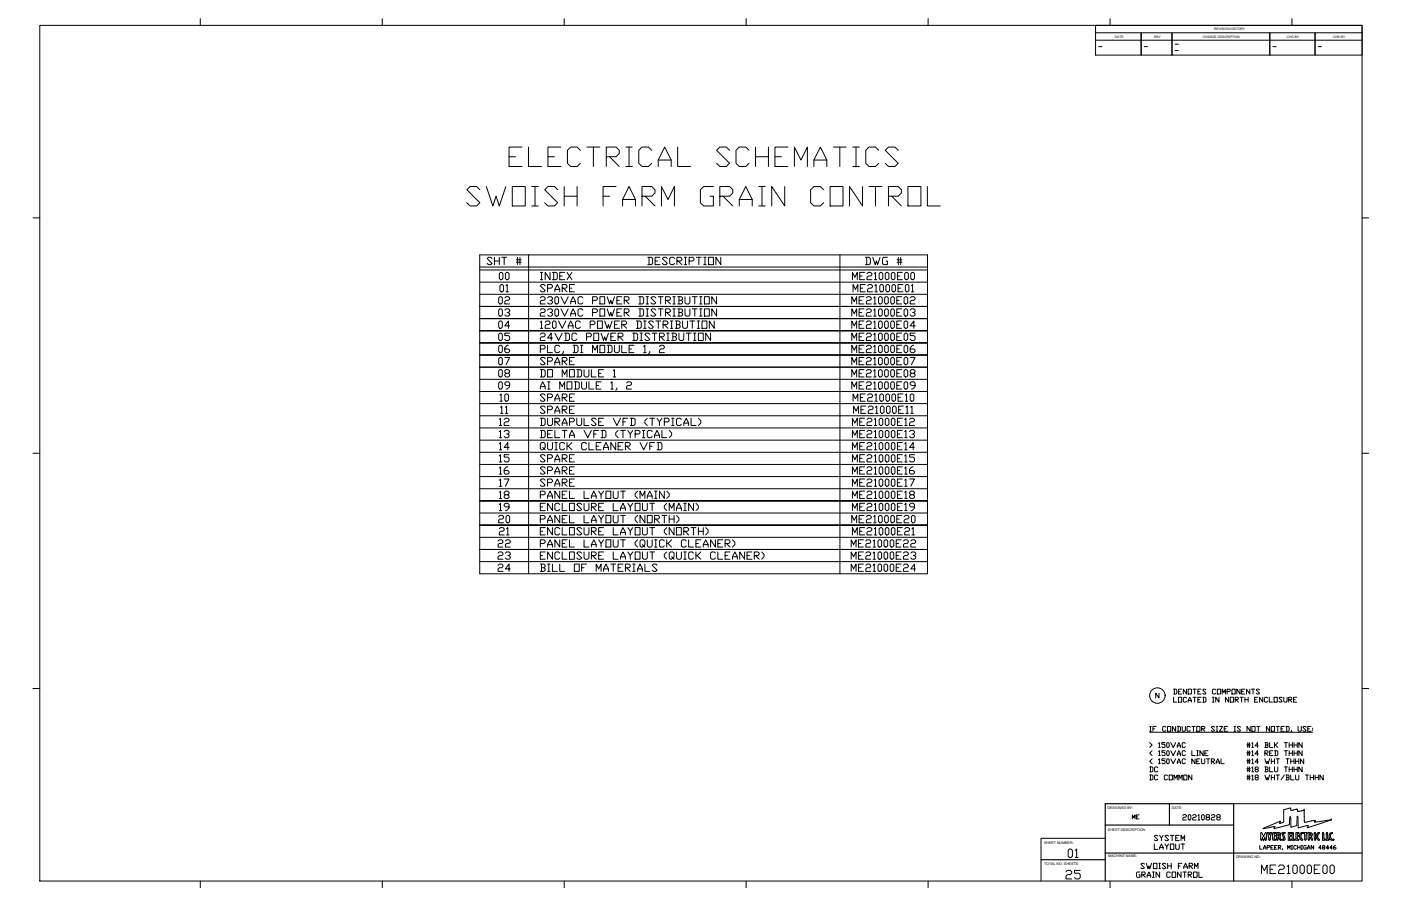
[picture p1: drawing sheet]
<svg xmlns="http://www.w3.org/2000/svg" width="432mm" height="279mm" viewBox="0 0 432 279" stroke-linecap="round" stroke-linejoin="round" font-family="sans-serif">
<defs><g id="words">
<g font-size="10.1">
<text x="155.9" y="52.6">ELECTRICAL SCHEMATICS</text>
<text x="142.9" y="64.9">SWOISH FARM GRAIN CONTROL</text>
</g>
<text font-size="6.2" x="327.7" y="272.3">25</text>
<g font-size="5.7">
<text x="149.2" y="82.9">SHT #</text>
<text x="198.6" y="82.9">DESCRIPTION</text>
<text x="266" y="82.9">DWG #</text>
<text x="153.1" y="91.4">01</text>
<text x="165.8" y="91.4">SPARE</text>
<text x="262.1" y="91.4">ME21000E01</text>
<text x="152.8" y="98.8">03</text>
<text x="165.8" y="98.8">230VAC POWER DISTRIBUTION</text>
<text x="261.8" y="98.8">ME21000E03</text>
<text x="152.8" y="102.7">04</text>
<text x="165.8" y="102.7">120VAC POWER DISTRIBUTION</text>
<text x="261.8" y="102.7">ME21000E04</text>
<text x="152.8" y="110.1">06</text>
<text x="261.8" y="110.1">ME21000E06</text>
<text x="152.8" y="121.4">09</text>
<text x="261.8" y="121.4">ME21000E09</text>
<text x="165.8" y="128.8">SPARE</text>
<text x="153.1" y="140.1">14</text>
<text x="165.8" y="140.1">QUICK CLEANER VFD</text>
<text x="261.8" y="140.1">ME21000E14</text>
<text x="153.1" y="151.3">17</text>
<text x="165.8" y="151.3">SPARE</text>
<text x="261.8" y="151.3">ME21000E17</text>
<text x="153.1" y="158.8">19</text>
<text x="165.8" y="158.8">ENCLOSURE LAYOUT (MAIN)</text>
<text x="261.8" y="158.8">ME21000E19</text>
<text x="152.8" y="170">22</text>
<text x="165.8" y="170">PANEL LAYOUT (QUICK CLEANER)</text>
<text x="261.4" y="170">ME21000E22</text>
<text x="328.4" y="265.6">01</text>
<text x="388.1" y="270.6">ME21000E00</text>
</g>
<g font-size="5.3">
<text x="153.1" y="87.5">00</text>
<text x="165.8" y="87.5">INDEX</text>
<text x="261.8" y="87.5">ME21000E00</text>
<text x="152.8" y="94.9">02</text>
<text x="165.8" y="94.9">230VAC POWER DISTRIBUTION</text>
<text x="261.8" y="94.9">ME21000E02</text>
<text x="152.8" y="106.2">05</text>
<text x="165.8" y="106.2">24VDC POWER DISTRIBUTION</text>
<text x="261.8" y="106.2">ME21000E05</text>
<text x="152.8" y="113.6">07</text>
<text x="165.8" y="113.6">SPARE</text>
<text x="261.8" y="113.6">ME21000E07</text>
<text x="152.8" y="117.5">08</text>
<text x="165.8" y="117.5">DO MODULE 1</text>
<text x="261.8" y="117.5">ME21000E08</text>
<text x="153.1" y="124.9">10</text>
<text x="165.8" y="124.9">SPARE</text>
<text x="262.1" y="124.9">ME21000E10</text>
<text x="157.7" y="128.8" transform="rotate(-90 157.7 128.8)">11</text>
<text x="153.1" y="132.3">12</text>
<text x="153.1" y="136.2">13</text>
<text x="165.8" y="132.3">DURAPULSE VFD (TYPICAL)</text>
<text x="165.8" y="136.2">DELTA VFD (TYPICAL)</text>
<text x="261.8" y="132.3">ME21000E12</text>
<text x="261.8" y="136.2">ME21000E13</text>
<text x="153.1" y="143.6">15</text>
<text x="165.8" y="143.6">SPARE</text>
<text x="261.8" y="143.6">ME21000E15</text>
<text x="153.1" y="147.5">16</text>
<text x="165.8" y="147.5">SPARE</text>
<text x="261.8" y="147.5">ME21000E16</text>
<text x="153.1" y="154.9">18</text>
<text x="165.8" y="154.9">PANEL LAYOUT (MAIN)</text>
<text x="261.8" y="154.9">ME21000E18</text>
<text x="152.8" y="162.3">20</text>
<text x="153.1" y="166.2">21</text>
<text x="165.8" y="162.3">PANEL LAYOUT (NORTH)</text>
<text x="165.8" y="166.2">ENCLOSURE LAYOUT (NORTH)</text>
<text x="261.8" y="162.3">ME21000E20</text>
<text x="261.8" y="166.2">ME21000E21</text>
<text x="152.8" y="173.6">23</text>
<text x="165.8" y="173.6">ENCLOSURE LAYOUT (QUICK CLEANER)</text>
<text x="261.4" y="173.6">ME21000E23</text>
<text x="152.8" y="177.4">24</text>
<text x="165.8" y="177.4">BILL OF MATERIALS</text>
<text x="261.4" y="177.4">ME21000E24</text>
</g>
<g font-size="4.9">
<text x="354.9" y="263.2">LAYOUT</text>
<text x="350.7" y="269.2">SWOISH FARM</text>
</g>
<g font-size="4.4">
<text x="363.7" y="254">20210828</text>
<text x="354.9" y="260.3">SYSTEM</text>
</g>
<text font-size="4" x="348.2" y="253.6">ME</text>
<g font-size="2.6">
<text x="337.6" y="15.5">-</text>
<text x="351.7" y="15.5">-</text>
<text x="361.2" y="14.8">-</text>
<text x="391.6" y="15.5">-</text>
<text x="405.3" y="15.5">-</text>
</g>
<g font-size="1.1">
<text x="341.4" y="249.5">DESIGNED BY:</text>
<text x="361.2" y="249.5">DATE:</text>
<text x="341.5" y="256.2">SHEET DESCRIPTION:</text>
<text x="321.8" y="260.2">SHEET NUMBER:</text>
<text x="321.8" y="266.8">TOTAL NO. SHEETS:</text>
<text x="341.6" y="264.4">MACHINE NAME:</text>
<text x="381" y="264.7">DRAWING NO:</text>
</g>
<g font-size="1">
<text x="343.6" y="11.6">DATE</text>
<text x="355.7" y="11.6">REV</text>
<text x="370.7" y="11.6">CHANGE DESCRIPTION</text>
<text x="374.2" y="9.3">REVISION HISTORY</text>
<text x="396.6" y="11.6">CHG BY</text>
<text x="410.9" y="11.6">CHK BY</text>
</g>
</g></defs>
<!-- layer: 0 -->
<g fill="none" stroke="#000" stroke-width=".31">
<path d="M147.9 78.6h138v98.3h-138zM162.9 78.6v98.3M258.9 78.6v98.3M147.9 83.3h138M147.9 82.4h138M147.9 87h138M147.9 90.8h138M147.9 94.5h138M147.9 98.2h138M147.9 102h138M147.9 105.7h138M147.9 109.5h138"/>
<path d="M147.9 113.2h138M147.9 117h138M166.5 107.6h1.1l.4-.4v-.3l-.4-.4h-1.1v2.2M166.5 120v-.8l.8-1.5 .7 1.5v.8M168.8 106.5v2.2h1.5M169.1 117.7v2.3M172.5 106.9l-.3-.4h-.8l-.4 .4v1.5l.4 .3h.8l.3-.3M172.5 120v-2.3l.8 1.5 .7-1.5v2.3M174.8 117.7h1.5v2.3h-1.5zM176.6 106.5h1.2l.3 .4v1.5l-.3 .3h-1.2M177 117.7h1.1l.4 .4v1.5l-.4 .4h-1.1M177 106.5v2.2"/>
<path d="M177.4 117.7v2.3M179.3 117.7v1.9l.3 .4h.8l.4-.4v-1.9M179.3 106.5v2.2M181.5 117.7v2.3h1.5M182.6 108.7v-2.2l.8 1.5 .7-1.5v2.2M184.9 106.5h1.5v2.2h-1.5zM185.3 117.7h-1.5v2.3h1.5M187.1 106.5h1.2l.3 .4v1.5l-.3 .3h-1.2M187.5 106.5v2.2M188.3 118.1l.3-.4v2.3M188.3 120h.7M189.4 106.5v1.9l.4 .3h.7l.4-.3v-1.9"/>
<path d="M190.1 119.6v.4l-.3 .4M191.6 106.5v2.2h1.5M193.1 118.1l.4-.4h.8l.3 .4v.4l-.3 .4h-.8l-.4 .3v.8h1.5M195.4 106.5h-1.5v2.2h1.5M198.4 106.9l.4-.4v2.2M198.4 108.7h.7M200.3 108.4v.3l-.4 .4M203.2 106.9l.4-.4h.8l.4 .4v.3l-.4 .4h-.8l-.4 .4v.7h1.6M147.9 120.7h138M147.9 124.5h138M147.9 128.2h138M147.9 132h138"/>
<path d="M147.9 135.7h138M147.9 139.5h138M263.1 127.5v-2.3l.7 1.5 .8-1.5v2.3M266.9 125.2h-1.5v2.3M267.6 125.6l.4-.4h.7l.4 .4v.4l-.4 .4h-.7l-.4 .3v.8h1.5M269.8 125.6l.4-.4v2.3M271.3 125.6l.4-.4h.4l.4 .4v1.5l-.4 .4h-.4l-.4-.4zM273.2 125.6l.4-.4h.4l.3 .4v1.5l-.3 .4h-.4l-.4-.4zM275.1 125.6l.4-.4h.3l.4 .4v1.5l-.4 .4h-.3l-.4-.4zM278.5 125.2h-1.5v2.3M279.2 125.6l.4-.4v2.3M280.7 125.6l.4-.4v2.3"/>
<path d="M147.9 158.2h138M147.9 143.2h138M147.9 147h138M147.9 150.7h138M285.9 154.5h-138h138M147.9 169.5h138zM147.9 162h138M147.9 165.7h138M147.9 173.2h138M285.9 162h-138h138M357.2 213.8v1.5l-1-1.5v1.5M361.7 212.5h.7l.3 .3v1l-.3 .2h-.7"/>
<path d="M361.7 215v1.5h1M362 212.5v1.5M363.2 215h1v1.5h-1zM363.2 213.3h.5M364.2 212.5h-1v1.5h1M365.7 212.5v1.5l-1-1.5v1.5M365.7 215.3l-.3-.3h-.5l-.2 .3v1l.2 .2h.5l.3-.2M366.2 212.5h1v1.5h-1zM366.2 216.5v-.5l.5-1 .5 1v.5M366.2 216h1M367.7 212.5h1M367.7 215h1"/>
<path d="M368.2 212.5v1.5M368.2 215v1.5M369.2 213.3h.5M369.2 215.8h.5M370.2 212.5h-1v1.5h1M370.2 215h-1v1.5h1M370.7 215h.7l.3 .3v1l-.3 .2h-.7M371 215v1.5M371.7 212.8l-.3-.3h-.4l-.3 .3 1 1-.3 .2h-.4l-.3-.2M373.7 215h.5M373.7 216.5h.5M373.9 215v1.5"/>
<path d="M374.7 212.8l-.3-.3h-.5l-.2 .3v1l.2 .2h.5l.3-.2M375.2 212.5h1v1.5h-1zM375.7 215v1.5l-1-1.5v1.5M376.7 214v-1.5l.5 1 .5-1v1.5M378.2 213.3h.7l.3-.5-.3-.3h-.7v1.5M378.7 215v1.5l-1-1.5v1.5M379.2 215h1v1.5h-1zM379.7 212.5h1v1.5h-1zM380.7 215.8h.7l.3-.5-.3-.3h-.7v1.5M380.9 215.8l.8 .7M382.2 212.5v1.5l-1-1.5v1.5M382.2 215h1"/>
<path d="M382.7 213.3h.5M382.7 215v1.5M383.7 212.5h-1v1.5h1M383.7 215.8h1M383.7 215v1.5M384.7 215v1.5M385.2 212.5v1.5l-1-1.5v1.5M385.7 212.5h1M386.2 212.5v1.5M386.7 215.8h.5M387.7 215h-1v1.5h1M388.2 212.8l-.3-.3h-.5l-.2 .3 1 1-.3 .2h-.5l-.2-.2"/>
<path d="M389.2 215v1.5l-1-1.5v1.5M390.7 215.3l-.3-.3h-.5l-.2 .3v1l.2 .2h.5l.3-.2M391.2 215v1.5h1M392.7 215h1v1.5h-1zM395.2 215.3l-.3-.3h-.5l-.2 .3 1 1-.3 .2h-.5l-.2-.2M395.7 215v1.3l.2 .2h.5l.3-.2v-1.3M397.2 215.8h.7l.3-.5-.3-.3h-.7v1.5M397.4 215.8l.8 .7M398.7 215.8h.5M399.7 215h-1v1.5h1M354.3 229l.8 .8-.8 .7M354.3 236.5h.8l.3 .3v1l-.3 .2h-.8"/>
<path d="M354.3 239h.8l.3 .3v1l-.3 .2h-.8M354.3 225.8h50.3M354.3 224h.5M354.3 225.5h.5M354.6 224v1.5M354.6 236.5v1.5M354.6 239v1.5M355.1 231.5l-.8 .8 .8 .7M355.1 234l-.8 .8 .8 .7M355.4 224.8h.4M356.3 224h-.9v1.5M356.8 236.8l-.2-.3h-.5l-.3 .3v1l.3 .2h.5l.2-.2"/>
<path d="M356.8 239.3l-.2-.3h-.5l-.3 .3v1l.3 .2h.5l.2-.2M357.1 229.3l.2-.3v1.5M357.1 231.8l.2-.3v1.5M357.1 234.3l.2-.3v1.5M357.1 230.5h.5M357.1 233h.5M357.1 235.5h.5M359.1 229h-1v.5h.7l.3 .3v.5l-.3 .2h-.5l-.2-.2M359.1 231.5h-1v.5h.7l.3 .3v.5l-.3 .2h-.5l-.2-.2M359.1 234h-1v.5h.7l.3 .3v.5l-.3 .2h-.5l-.2-.2M359.3 224.3l-.2-.3h-.5l-.3 .3v1l.3 .2h.5l.2-.2M359.6 231.8l.2-.3 .5 .3v1l-.2 .2-.5-.2z"/>
<path d="M359.6 234.3l.2-.3 .5 .3v1l-.2 .2-.5-.2zM359.8 224h1v1.5h-1zM359.8 229l.5 .3v1l-.2 .2-.5-.2v-1zM359.8 239.3l-.2-.3h-.5l-.3 .3v1l.3 .2h.5l.2-.2M360.3 239h1v1.5h-1zM360.8 229l.8 1.5 .7-1.5M360.8 231.5l.8 1.5 .7-1.5M360.8 234l.8 1.5 .7-1.5M362.3 224v1.5l-1-1.5v1.5M362.8 224h.8l.2 .3v1l-.2 .2h-.8M362.8 230.5v-.5l.5-1 .5 1v.5M362.8 233v-.5l.5-1 .5 1v.5"/>
<path d="M362.8 235.5v-.5l.5-1 .5 1v.5M362.8 230h1M362.8 232.5h1M362.8 235h1M363.1 224v1.5M364.3 224v1.3l.3 .2h.5l.2-.2v-1.3M364.8 239h1v1.5h-1zM365.3 229.3l-.2-.3h-.5l-.3 .3v1l.3 .2h.5l.2-.2M365.3 231.8l-.2-.3h-.5l-.3 .3v1l.3 .2h.5l.2-.2M365.3 234.3l-.2-.3h-.5l-.3 .3v1l.3 .2h.5l.2-.2M366.8 224.3l-.2-.3h-.5l-.3 .3v1l.3 .2h.5l.2-.2M367.3 231.5v1.5h1"/>
<path d="M367.3 239v1.5l-1-1.5v1.5M367.3 224h1M367.8 224v1.5M368.3 234v1.5l-1-1.5v1.5M368.8 224h1v1.5h-1zM368.8 233h.5M368.8 231.5h.5M368.8 234.8h.5M369.1 231.5v1.5M369.8 234h-1v1.5h1M370.3 224.8h.8l.2-.5-.2-.3h-.8v1.5M370.3 234v1.3l.3 .2h.5l.2-.2v-1.3"/>
<path d="M370.6 224.8l.7 .7M370.8 231.5v1.5l-1-1.5v1.5M371.3 232.3h.5M371.8 234h1M372.3 231.5h-1v1.5h1M372.3 234v1.5M373.3 234.8h.8l.2-.5-.2-.3h-.8v1.5M373.6 234.8l.7 .7M374.3 224.3l-.2-.3h-.5l-.3 .3 1 1-.2 .2h-.5l-.3-.2M374.8 235.5v-.5l.5-1 .5 1v.5M374.8 224h.5M374.8 225.5h.5"/>
<path d="M374.8 235h1M375.1 224v1.5M375.8 224h1l-1 1.5h1M376.3 234v1.5h1M377.3 224.8h.5M378.3 224h-1v1.5h1M380.3 224h.5M380.3 225.5h.5M380.6 224v1.5M382.3 224.3l-.2-.3h-.5l-.3 .3 1 1-.2 .2h-.5l-.3-.2M384.3 230h1M384.3 229.5h1"/>
<path d="M384.3 232.5h1M384.3 232h1M384.3 235h1M384.3 234.5h1M384.3 237.5h1M384.3 237h1M384.3 239.5h1M384.6 229v1.5M384.6 231.5v1.5M384.6 234v1.5M384.6 236.5v1.5M384.6 239v1.5"/>
<path d="M385.1 229v1.5M385.1 231.5v1.5M385.1 234v1.5M385.1 236.5v1.5M385.1 239v1.5M385.3 224v1.5l-1-1.5v1.5M385.8 224h1v1.5h-1zM385.8 229.3l.3-.3v1.5M385.8 231.8l.3-.3v1.5M385.8 234.3l.3-.3v1.5M385.8 236.8l.3-.3v1.5M385.8 239.3l.3-.3v1.5"/>
<path d="M385.8 230.5h.5M385.8 233h.5M385.8 235.5h.5M385.8 238h.5M387.1 237.3l-.3-.3 .3-.5h.5l.2 .5-.2 .3h-.5l-.3 .5 .3 .2h.5l.2-.2-.2-.5M387.1 239.8l-.3-.3 .3-.5h.5l.2 .5-.2 .3h-.5l-.3 .5 .3 .2h.5l.2-.2-.2-.5M387.3 224h1M387.8 230h-1l.8-1v1.5M387.8 232.5h-1l.8-1v1.5M387.8 235h-1l.8-1v1.5M387.8 224v1.5M389.8 229h.8l.2 .3-.2 .5"/>
<path d="M389.8 232.3h.8l.2-.5-.2-.3h-.8v1.5M389.8 234l.5 1.5 .3-.7 .2 .7 .5-1.5M389.8 236.5h.8l.2 .3-.2 .5M389.8 239l.5 1.5 .3-.7 .2 .7 .5-1.5M390.1 229.8h.5l.2 .5-.2 .2h-.8M390.1 237.3h.5l.2 .5-.2 .2h-.8M390.1 229v1.5M390.1 236.5v1.5M390.1 232.3l.7 .7M391.3 224v1.5l-1-1.5v1.5M391.3 229v1.5h1M391.3 236.5v1.5h1"/>
<path d="M391.3 232.3h.5M391.8 224h1v1.5h-1zM391.8 234.8h1M391.8 234v1.5M391.8 239v1.5M391.8 239.8h1M392.3 231.5h-1v1.5h1M392.8 231.5h.8l.2 .3v1l-.2 .2h-.8M392.8 236.5v1.3l.3 .2h.5l.2-.2v-1.3M392.8 229v1.5M392.8 234v1.5M392.8 239v1.5"/>
<path d="M393.1 229.8l.7 .7M393.1 231.5v1.5M393.3 224h1M393.3 234h1M393.3 239h1M393.8 229l-1 .8M393.8 224v1.5M393.8 234v1.5M393.8 239v1.5M394.8 224.8h.5M395.8 224h-1v1.5h1M395.8 229h1"/>
<path d="M395.8 231.5h1M395.8 236.5h1M395.8 239l-1 1.5M396.3 224h.8l.2 .3v1l-.2 .2h-.8M396.3 239h.8l.2 .3-.2 .5M396.3 229v1.5M396.3 231.5v1.5M396.3 236.5v1.5M396.3 234h1M396.6 239.8h.5l.2 .5-.2 .2h-.8M396.6 224v1.5M396.6 239v1.5"/>
<path d="M396.8 234v1.5M397.3 229v1.5M397.3 231.5v1.5M397.3 236.5v1.5M397.3 229.8h1M397.3 232.3h1M397.3 237.3h1M397.8 239v1.5h1M397.8 234.8h1M397.8 234v1.5M398.1 225.3l-.3 .5M398.3 229v1.5"/>
<path d="M398.3 231.5v1.5M398.3 236.5v1.5M398.8 229.8h1M398.8 229v1.5M398.8 231.5v1.5M398.8 234v1.5M398.8 236.5v1.5M398.8 232.3h1M398.8 237.3h1M399.3 239v1.3l.3 .2h.5l.2-.2v-1.3M399.3 234.8h1M399.3 234v1.5"/>
<path d="M399.8 229v1.5M399.8 231.5v1.5M399.8 236.5v1.5M400.1 224v1.3l.2 .2h.5l.3-.2v-1.3M400.3 234v1.5M401.3 229v1.5l-1-1.5v1.5M401.3 231.5v1.5l-1-1.5v1.5M401.3 236.5v1.5l-1-1.5v1.5M401.8 234v1.5l-1-1.5v1.5M402.3 239h1M402.6 224.3l-.3-.3h-.5l-.2 .3 1 1-.3 .2h-.5l-.2-.2M402.8 239v1.5"/>
<path d="M403.1 224.8h.5M403.8 239.8h1M403.8 239v1.5M404.1 224h-1v1.5h1M404.6 224.5v.3M404.6 225v.3M404.8 239v1.5M405.3 239.8h1M405.3 239v1.5M406.3 239v1.5M407.8 239v1.5l-1-1.5v1.5M361.8 240.5v-1.5l.5 1 .5-1v1.5"/>
<path d="M363.3 240.5v-1.5l.5 1 .5-1v1.5M384.3 240h1M385.8 240.5h.5M388.7 256.8l.8 1.2 .5-1.2 .3 .1-.1 2.1M388.7 256.8l-.1 2 .2 .3 .2-.2M389.1 258.4l-.1 .4M389.1 258.4h.1M389.1 258.4l.3 .9 .4-.8M389.8 258.4v.1M389.9 258.4h.1M389.9 258.4l.1 .6 .2 .1M390.9 256.8l-.2 .1 .3 1.3"/>
<path d="M390.9 256.7l.5 .7v-.5M391 258.2l.1 .5M391.1 258.7v.3l.3 .1M391.4 256.9l.3-.2 .1 .3M391.8 257l-.4 2.1M392.2 257.5a.49 .49 0 0 1 .2-.7 .49 .49 0 0 1 .7 .2l-.4 .1 .1 .4M392.2 257.5l.1 1.4 .2 .2M392.7 255.5h.1M392.8 258.1a.48 .48 0 0 0-.1 .5 .48 .48 0 0 0 .4 .3v.1M392.8 257.5l.2 .1M392.9 254.9h.1M392.9 254.9l-.2 .6"/>
<path d="M393 257.6h.1M393 259.1h-.5M393.1 259l-.1 .1M393.1 257.6v.1M393.1 257.7l-.3 .4M393.1 257.7h.1M393.1 259h.1M393.9 258.5l-.1 .6-.3-.2M393.9 258.6v-.6l.5 .9M393.9 257.1v.6M394 257.1l.2 .3-.3 .3M394 257.1h-.1"/>
<path d="M394.4 258.9l.4 .2M394.5 253.3h.1M394.5 253.3l-5.2 2.2 3.6-.6M394.5 253.6l-.1 .2M394.5 258.4l.2 .2M394.6 253.3h.1M394.6 253.3l-.1 .3M394.7 258.6l.1 .4M394.7 257.3l-.1 1.1M394.7 257.3l-.2-.5-1.1-.1 .1 2.2M394.8 259v.1M395.1 259l.3 .1"/>
<path d="M395.6 258.7l-.5 .3M395.6 257.3l.4 1.3M396 256.8l-.5-.1a.45 .45 0 0 0-.4 .4 .45 .45 0 0 0 .2 .5l.3 1.1M396 256.8l.1 .1-.5 .2v.2M396 258.6a.42 .42 0 0 1-.1 .5 .42 .42 0 0 1-.5 0M397.4 258.4l.1 .3M397.4 258.4l.2-.4 .5-.3-.4-.1a.36 .36 0 0 1-.2-.5 .36 .36 0 0 1 .5-.2l-.9-.2v2.4h.6M397.5 258.7l.5 .3M397.5 252.6l-.1 1.7-4.6 1.2M397.6 252l-.1 .6M397.7 251.9l-.1 .1M398 259l-.3 .1"/>
<path d="M398 259h.1M398.2 257.3l.3-.5 .1 1.9 .5 .2-.1 .1-.8 .1v-1.8M399.7 249.5l.4 .7M399.7 249.5l-.9 .2a.57 .57 0 0 1-1 0v-.6l-2.1 .6v3.8l-1.3 .3M399.8 251.8l.2 .3 .1 3.2 3.1-.7-.3 .6M399.8 251.8l-.1 2.8-1.8 .5-.2-3.2M399.8 258.7l.5 .2M399.9 257.5l.5 .2-.3 .2M400.1 257.1l-.2 .4M400.1 257.1l.2-.3-.9-.1v2.4h.7M400.1 257.9l-.3 .4v.4M400.3 258.9h.1"/>
<path d="M400.3 259l-.2 .1M400.3 258.9l.1 .1M400.4 259h-.1M401 256.9a1.32 1.32 0 0 0-.5 1.4M401 256.9h.5M401.5 256.9a1.28 1.28 0 0 0 0 2.1 .67 .67 0 0 1-.7 0 .67 .67 0 0 1-.2-.7M401.5 256.9h.1M401.9 249.8h.1M401.9 249.8l-1.8 .4M402 249.8v3.6M402.6 257.1l-.1 1.8-.2 .2-.3-2M402.7 257v.1"/>
<path d="M402.8 257h-.1M402.8 257h.1M402.8 256.9l-.1-.1a.56 .56 0 0 0-1 .2l.3 .1M402.9 256.9l-.1 .1M403.6 258.6l.1-.6 .3 .6M403.7 256.8a.64 .64 0 0 1 .7 .3 .64 .64 0 0 1-.1 .8M403.7 256.8l-.5-.1 .1 2.4 .3-.6M403.7 257.1a.26 .26 0 0 1 .3 .2 .26 .26 0 0 1-.3 .3v-.5M403.9 258.5a.43 .43 0 0 0 .2 .5 .43 .43 0 0 0 .4 0l-.1-.5M404.3 257.9l.1 .7M405.1 253l.3 .1-.1 .4M405.1 253l-2.8 .6-.3-.2"/>
<path d="M405.5 257.3l-.1-.4-.3-.1 .1 2.3 .3-.6M405.5 257.3v1.2M405.7 258.3l.2 .4M405.8 257.3l-.1 1M405.8 257.3l.4-.4a.28 .28 0 0 1 .3-.3 .28 .28 0 0 1 .2 .4 .28 .28 0 0 1-.3 .2l-.2 .3M406.1 258.1l.1 .2M406.1 257.7v.4M406.2 257.5l-.1 .2M406.2 258.3l.5 .7a.35 .35 0 0 1-.4 .1 .35 .35 0 0 1-.3-.2l-.1-.2M407.6 257.3l.3-.5 .1 1M407.6 257.3v1.8h.6M408 257.8v.5"/>
<path d="M408 258.3l.1 .5 .4 .2M408.4 259l-.2 .1M408.5 259h-.1M408.8 257.3v1.8h.6M409.2 257.2v.6M409.2 257.2l-.2-.5-.2 .6M409.2 257.8v.8l.3 .2M409.5 258.8h.1M409.6 258.8v.2M409.6 259l-.2 .1M409.6 259h.1M410.3 252.8h.1"/>
<path d="M410.3 252.8l-5 .7M410.3 252.8l-7.3 2.5M410.6 256.9v.1M410.7 256.9l-.1-.1a1.14 1.14 0 0 0-1 1.1 1.14 1.14 0 0 0 1 1.2v-.1a1.21 1.21 0 0 1 0-2M410.8 259l.1 .1M410.8 259h.1M410.9 259.1h.1M411 258.8h.1M411 258.8l-.2 .2M411 259.1h.1M411 258.8l.1 .1M411.1 258.9v.1"/>
<path d="M411.1 259h.1M411.1 259l-.1 .1M388.3 260.7v1.2h.7M389.4 261.9l.4-1.2 .4 1.2M389.4 261.5h.8M390.6 261.3h.5l.2-.4-.7-.2v1.2M391.7 261.3h.4M392.5 260.7h-.8v1.2h.8M392.8 261.3h.4M393.6 260.7h-.8v1.2h.8M394 261.3h.6l.2-.4-.8-.2v1.2M394.2 261.3l.6 .6"/>
<path d="M395.3 261.7l-.2 .4M396.9 261.9v-1.2l.3 .8 .4-.8v1.2M398 261.9h.4M398 260.7h.4M398.2 260.7v1.2M399.5 260.9l-.1-.2-.6 .2 .2 1 .5-.2M399.9 261.3h.8M399.9 260.7v1.2M400.7 260.7v1.2M401.1 261.9h.4M401.1 260.7h.4M401.3 260.7v1.2"/>
<path d="M402.6 260.7l-.8 .2v.8l.8 .2v-.6h-.2M403 261.9l.4-1.2 .3 1.2M403 261.5h.7M404.9 260.7v1.2l-.8-1.2v1.2M407.2 261.5h-.8l.6-.8v1.2M407.8 261.3l-.2-.2 .2-.4h.3l.2 .4-.5 .2-.2 .4 .5 .2 .2-.2-.2-.4M409.5 261.5h-.8l.6-.8v1.2M410.6 261.5h-.7l.5-.8v1.2M411.6 260.7l-.6 .4v.6l.2 .2 .6-.2-.2-.4h-.6"/>
<circle cx="356.7" cy="214.5" r="2.38"/>
</g>
<!-- layer: TITLE BLOCK -->
<path d="M340.6 254.4h39.6M360.4 247.9v6.5M320.9 265.1h19.7M340.6 271.7v-23.8h39.6v23.8M340.6 263.1h79.2" fill="none" stroke="#000" stroke-width=".36"/>
<g fill="none" stroke="#000" stroke-width=".31">
<path d="M12.3 7.8h407.5v263.9h-407.5zM61.7 5.7v2.1M117.8 5.7v2.1M173.9 5.7v2.1M230 5.7v2.1M286.1 5.7v2.1M337.7 10.1h14v2.3v-2.3h9.5v2.3v-2.3h30.2v2.3v-2.3h13.9v2.3v-2.3h14.5M337.7 12.4h14v4.6v-4.6h9.5v4.6v-4.6h30.2v4.6v-4.6h13.9v4.6v-4.6h14.5M337.7 7.8v9.2h82.1v-9.2h-82.1M342.1 5.7v2.1M398.2 5.7v2.1M10.1 67.2h2.2"/>
<path d="M419.8 67.2h2.1M10.1 139.8h2.2M419.8 139.8h2.1M10.1 212.3h2.2M419.8 212.3h2.1M340.6 258.5h-19.7v13.2M380.2 247.9h39.6M61.7 271.7v2.1M117.8 271.7v2.1M173.9 271.7v2.1M230 271.7v2.1M286.1 271.7v2.1"/>
<path d="M342.1 271.7v2.1M398.2 271.7v2.1"/>
</g>
<use href="#words"/>
</svg>
